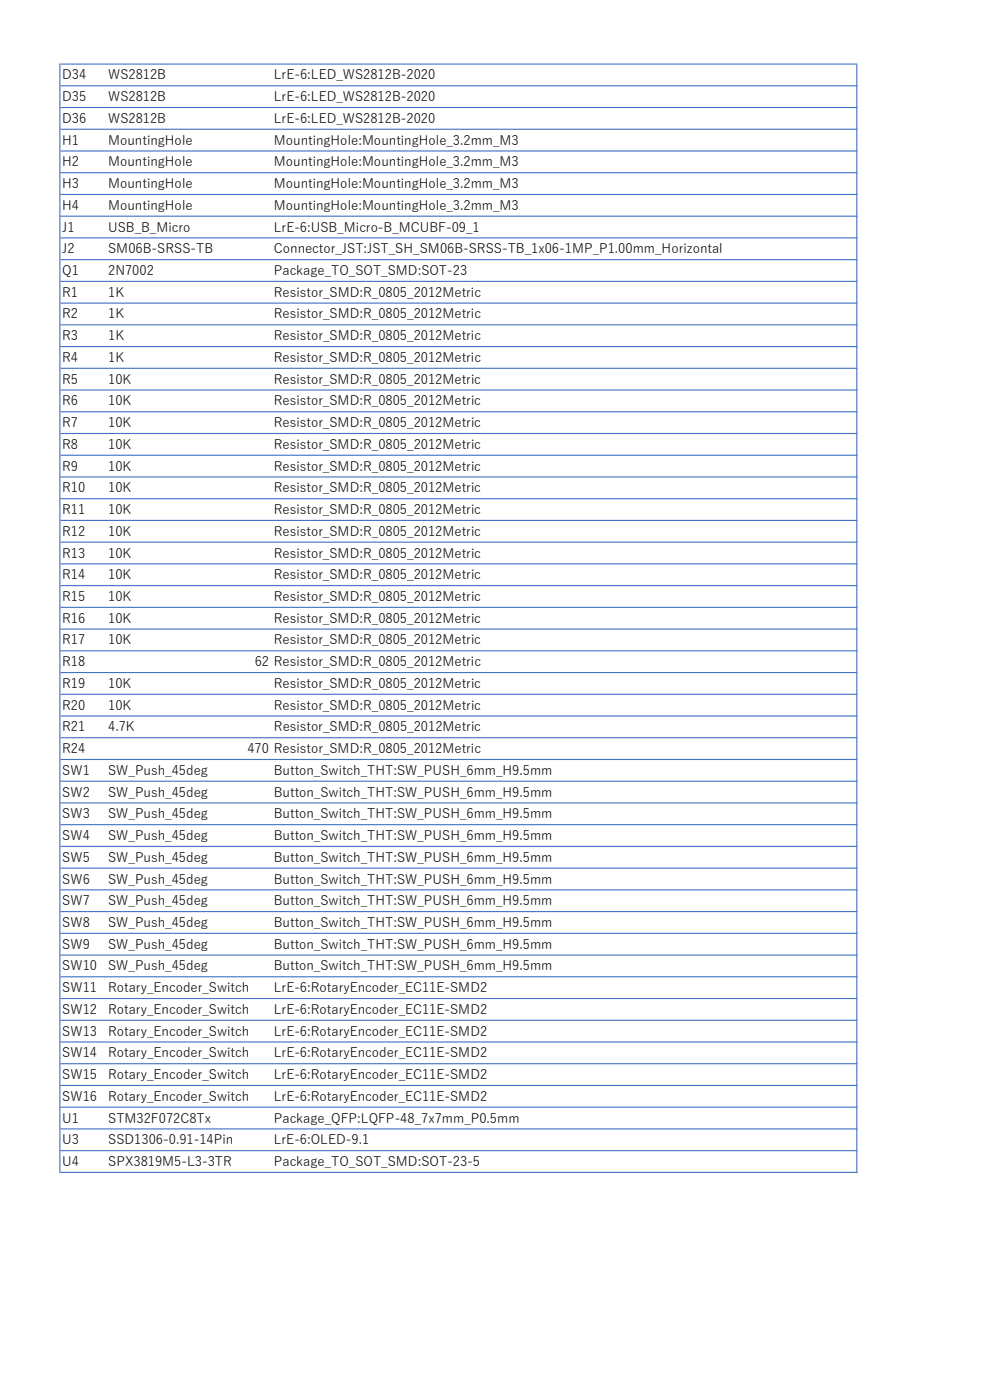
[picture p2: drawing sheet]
<svg xmlns="http://www.w3.org/2000/svg" width="297mm" height="420mm" viewBox="0 0 297 420" stroke-linecap="round" stroke-linejoin="round" font-family="sans-serif">
<defs><g id="words">
<g font-size="3.9">
<text x="18.7" y="23.8">D34</text>
<text x="32.4" y="23.8">WS2812B</text>
<text x="82.1" y="23.8">LrE-6:LED_WS2812B-2020</text>
<text x="18.7" y="30.4">D35</text>
<text x="32.4" y="30.4">WS2812B</text>
<text x="82.1" y="30.4">LrE-6:LED_WS2812B-2020</text>
<text x="18.7" y="36.9">D36</text>
<text x="32.4" y="36.9">WS2812B</text>
<text x="82.1" y="36.9">LrE-6:LED_WS2812B-2020</text>
<text x="18.7" y="43.4">H1</text>
<text x="32.4" y="43.4">MountingHole</text>
<text x="82.1" y="43.4">MountingHole:MountingHole_3.2mm_M3</text>
<text x="18.7" y="49.9">H2</text>
<text x="32.4" y="49.9">MountingHole</text>
<text x="82.1" y="49.9">MountingHole:MountingHole_3.2mm_M3</text>
<text x="18.7" y="56.4">H3</text>
<text x="32.4" y="56.4">MountingHole</text>
<text x="82.1" y="56.4">MountingHole:MountingHole_3.2mm_M3</text>
<text x="18.7" y="62.9">H4</text>
<text x="32.4" y="62.9">MountingHole</text>
<text x="82.1" y="62.9">MountingHole:MountingHole_3.2mm_M3</text>
<text x="18.7" y="69.5">J1</text>
<text x="32.4" y="69.5">USB_B_Micro</text>
<text x="82.1" y="69.5">LrE-6:USB_Micro-B_MCUBF-09_1</text>
<text x="18.7" y="76">J2</text>
<text x="32.4" y="76">SM06B-SRSS-TB</text>
<text x="82.1" y="76">Connector_JST:JST_SH_SM06B-SRSS-TB_1x06-1MP_P1.00mm_Horizontal</text>
<text x="18.7" y="82.5">Q1</text>
<text x="32.4" y="82.5">2N7002</text>
<text x="82.1" y="82.5">Package_TO_SOT_SMD:SOT-23</text>
<text x="18.7" y="89">R1</text>
<text x="32.4" y="89">1K</text>
<text x="82.1" y="89">Resistor_SMD:R_0805_2012Metric</text>
<text x="18.7" y="95.5">R2</text>
<text x="32.4" y="95.5">1K</text>
<text x="82.1" y="95.5">Resistor_SMD:R_0805_2012Metric</text>
<text x="18.7" y="102.1">R3</text>
<text x="32.4" y="102.1">1K</text>
<text x="82.1" y="102.1">Resistor_SMD:R_0805_2012Metric</text>
<text x="18.7" y="108.6">R4</text>
<text x="32.4" y="108.6">1K</text>
<text x="82.1" y="108.6">Resistor_SMD:R_0805_2012Metric</text>
<text x="18.7" y="115.1">R5</text>
<text x="32.4" y="115.1">10K</text>
<text x="82.1" y="115.1">Resistor_SMD:R_0805_2012Metric</text>
<text x="18.7" y="121.6">R6</text>
<text x="32.4" y="121.6">10K</text>
<text x="82.1" y="121.6">Resistor_SMD:R_0805_2012Metric</text>
<text x="18.7" y="128.1">R7</text>
<text x="32.4" y="128.1">10K</text>
<text x="82.1" y="128.1">Resistor_SMD:R_0805_2012Metric</text>
<text x="18.7" y="134.7">R8</text>
<text x="32.4" y="134.7">10K</text>
<text x="82.1" y="134.7">Resistor_SMD:R_0805_2012Metric</text>
<text x="18.7" y="141.2">R9</text>
<text x="32.4" y="141.2">10K</text>
<text x="82.1" y="141.2">Resistor_SMD:R_0805_2012Metric</text>
<text x="18.7" y="147.7">R10</text>
<text x="32.4" y="147.7">10K</text>
<text x="82.1" y="147.7">Resistor_SMD:R_0805_2012Metric</text>
<text x="18.7" y="154.2">R11</text>
<text x="32.4" y="154.2">10K</text>
<text x="82.1" y="154.2">Resistor_SMD:R_0805_2012Metric</text>
<text x="18.7" y="160.7">R12</text>
<text x="32.4" y="160.7">10K</text>
<text x="82.1" y="160.7">Resistor_SMD:R_0805_2012Metric</text>
<text x="18.7" y="167.3">R13</text>
<text x="32.4" y="167.3">10K</text>
<text x="82.1" y="167.3">Resistor_SMD:R_0805_2012Metric</text>
<text x="18.7" y="173.8">R14</text>
<text x="32.4" y="173.8">10K</text>
<text x="82.1" y="173.8">Resistor_SMD:R_0805_2012Metric</text>
<text x="18.7" y="180.3">R15</text>
<text x="32.4" y="180.3">10K</text>
<text x="82.1" y="180.3">Resistor_SMD:R_0805_2012Metric</text>
<text x="18.7" y="186.8">R16</text>
<text x="32.4" y="186.8">10K</text>
<text x="82.1" y="186.8">Resistor_SMD:R_0805_2012Metric</text>
<text x="18.7" y="193.3">R17</text>
<text x="32.4" y="193.3">10K</text>
<text x="82.1" y="193.3">Resistor_SMD:R_0805_2012Metric</text>
<text x="18.7" y="199.9">R18</text>
<text x="76.3" y="199.9">62 Resistor_SMD:R_0805_2012Metric</text>
<text x="18.7" y="206.4">R19</text>
<text x="32.4" y="206.4">10K</text>
<text x="82.1" y="206.4">Resistor_SMD:R_0805_2012Metric</text>
<text x="18.7" y="212.9">R20</text>
<text x="32.4" y="212.9">10K</text>
<text x="82.1" y="212.9">Resistor_SMD:R_0805_2012Metric</text>
<text x="18.7" y="219.4">R21</text>
<text x="32.4" y="219.4">4.7K</text>
<text x="82.1" y="219.4">Resistor_SMD:R_0805_2012Metric</text>
<text x="18.7" y="225.9">R24</text>
<text x="74.2" y="225.9">470 Resistor_SMD:R_0805_2012Metric</text>
<text x="18.7" y="232.5">SW1</text>
<text x="32.4" y="232.5">SW_Push_45deg</text>
<text x="82.1" y="232.5">Button_Switch_THT:SW_PUSH_6mm_H9.5mm</text>
<text x="18.7" y="239">SW2</text>
<text x="32.4" y="239">SW_Push_45deg</text>
<text x="82.1" y="239">Button_Switch_THT:SW_PUSH_6mm_H9.5mm</text>
<text x="18.7" y="245.5">SW3</text>
<text x="32.4" y="245.5">SW_Push_45deg</text>
<text x="82.1" y="245.5">Button_Switch_THT:SW_PUSH_6mm_H9.5mm</text>
<text x="18.7" y="252">SW4</text>
<text x="32.4" y="252">SW_Push_45deg</text>
<text x="82.1" y="252">Button_Switch_THT:SW_PUSH_6mm_H9.5mm</text>
<text x="18.7" y="258.5">SW5</text>
<text x="32.4" y="258.5">SW_Push_45deg</text>
<text x="82.1" y="258.5">Button_Switch_THT:SW_PUSH_6mm_H9.5mm</text>
<text x="18.7" y="265">SW6</text>
<text x="32.4" y="265">SW_Push_45deg</text>
<text x="82.1" y="265">Button_Switch_THT:SW_PUSH_6mm_H9.5mm</text>
<text x="18.7" y="271.6">SW7</text>
<text x="32.4" y="271.6">SW_Push_45deg</text>
<text x="82.1" y="271.6">Button_Switch_THT:SW_PUSH_6mm_H9.5mm</text>
<text x="18.7" y="278.1">SW8</text>
<text x="32.4" y="278.1">SW_Push_45deg</text>
<text x="82.1" y="278.1">Button_Switch_THT:SW_PUSH_6mm_H9.5mm</text>
<text x="18.7" y="284.6">SW9</text>
<text x="32.4" y="284.6">SW_Push_45deg</text>
<text x="82.1" y="284.6">Button_Switch_THT:SW_PUSH_6mm_H9.5mm</text>
<text x="18.7" y="291.1">SW10</text>
<text x="32.4" y="291.1">SW_Push_45deg</text>
<text x="82.1" y="291.1">Button_Switch_THT:SW_PUSH_6mm_H9.5mm</text>
<text x="18.7" y="297.6">SW11</text>
<text x="32.4" y="297.6">Rotary_Encoder_Switch</text>
<text x="82.1" y="297.6">LrE-6:RotaryEncoder_EC11E-SMD2</text>
<text x="18.7" y="304.2">SW12</text>
<text x="32.4" y="304.2">Rotary_Encoder_Switch</text>
<text x="82.1" y="304.2">LrE-6:RotaryEncoder_EC11E-SMD2</text>
<text x="18.7" y="310.7">SW13</text>
<text x="32.4" y="310.7">Rotary_Encoder_Switch</text>
<text x="82.1" y="310.7">LrE-6:RotaryEncoder_EC11E-SMD2</text>
<text x="18.7" y="317.2">SW14</text>
<text x="32.4" y="317.2">Rotary_Encoder_Switch</text>
<text x="82.1" y="317.2">LrE-6:RotaryEncoder_EC11E-SMD2</text>
<text x="18.7" y="323.7">SW15</text>
<text x="32.4" y="323.7">Rotary_Encoder_Switch</text>
<text x="82.1" y="323.7">LrE-6:RotaryEncoder_EC11E-SMD2</text>
<text x="18.7" y="330.2">SW16</text>
<text x="32.4" y="330.2">Rotary_Encoder_Switch</text>
<text x="82.1" y="330.2">LrE-6:RotaryEncoder_EC11E-SMD2</text>
<text x="18.7" y="336.8">U1</text>
<text x="32.4" y="336.8">STM32F072C8Tx</text>
<text x="82.1" y="336.8">Package_QFP:LQFP-48_7x7mm_P0.5mm</text>
<text x="18.7" y="343.3">U3</text>
<text x="32.4" y="343.3">SSD1306-0.91-14Pin</text>
<text x="82.1" y="343.3">LrE-6:OLED-9.1</text>
<text x="18.7" y="349.8">U4</text>
<text x="32.4" y="349.8">SPX3819M5-L3-3TR</text>
<text x="82.1" y="349.8">Package_TO_SOT_SMD:SOT-23-5</text>
</g>
</g></defs>
<g fill="#4472c4">
<path d="M17.8 19h.3v332.9h-.3zM256.6 19.4h.4v332.5h-.4z" fill-rule="evenodd"/>
<path d="M18.1 19h238.9v.4h-238.9zM18.1 25.6h238.9v.3h-238.9zM18.1 32.1h238.9v.3h-238.9zM18.1 38.6h238.9v.3h-238.9zM18.1 45.1h238.9v.4h-238.9zM18.1 51.6h238.9v.4h-238.9zM18.1 58.2h238.9v.3h-238.9zM18.1 64.7h238.9v.3h-238.9zM18.1 71.2h238.9v.3h-238.9zM18.1 77.7h238.9v.4h-238.9zM18.1 84.2h238.9v.4h-238.9zM18.1 90.8h238.9v.3h-238.9zM18.1 97.3h238.9v.3h-238.9zM18.1 103.8h238.9v.3h-238.9zM18.1 110.3h238.9v.4h-238.9zM18.1 116.8h238.9v.4h-238.9zM18.1 123.4h238.9v.3h-238.9zM18.1 129.9h238.9v.3h-238.9zM18.1 136.4h238.9v.3h-238.9zM18.1 142.9h238.9v.4h-238.9zM18.1 149.4h238.9v.4h-238.9zM18.1 156h238.9v.3h-238.9zM18.1 162.5h238.9v.3h-238.9zM18.1 169h238.9v.3h-238.9zM18.1 175.5h238.9v.4h-238.9zM18.1 182h238.9v.4h-238.9zM18.1 188.6h238.9v.3h-238.9zM18.1 195.1h238.9v.3h-238.9zM18.1 201.6h238.9v.3h-238.9zM18.1 208.1h238.9v.3h-238.9zM18.1 214.6h238.9v.4h-238.9zM18.1 221.1h238.9v.4h-238.9zM18.1 227.7h238.9v.3h-238.9zM18.1 234.2h238.9v.3h-238.9zM18.1 240.7h238.9v.3h-238.9zM18.1 247.2h238.9v.4h-238.9zM18.1 253.7h238.9v.4h-238.9zM18.1 260.3h238.9v.3h-238.9zM18.1 266.8h238.9v.3h-238.9zM18.1 273.3h238.9v.3h-238.9zM18.1 279.8h238.9v.4h-238.9zM18.1 286.3h238.9v.4h-238.9zM18.1 292.9h238.9v.3h-238.9zM18.1 299.4h238.9v.3h-238.9zM18.1 305.9h238.9v.3h-238.9zM18.1 312.4h238.9v.4h-238.9zM18.1 318.9h238.9v.4h-238.9zM18.1 325.5h238.9v.3h-238.9zM18.1 332h238.9v.3h-238.9zM18.1 338.5h238.9v.3h-238.9zM18.1 345h238.9v.4h-238.9zM18.1 351.5h238.9v.4h-238.9z" fill-rule="evenodd"/>
</g>
<use href="#words"/>
</svg>
